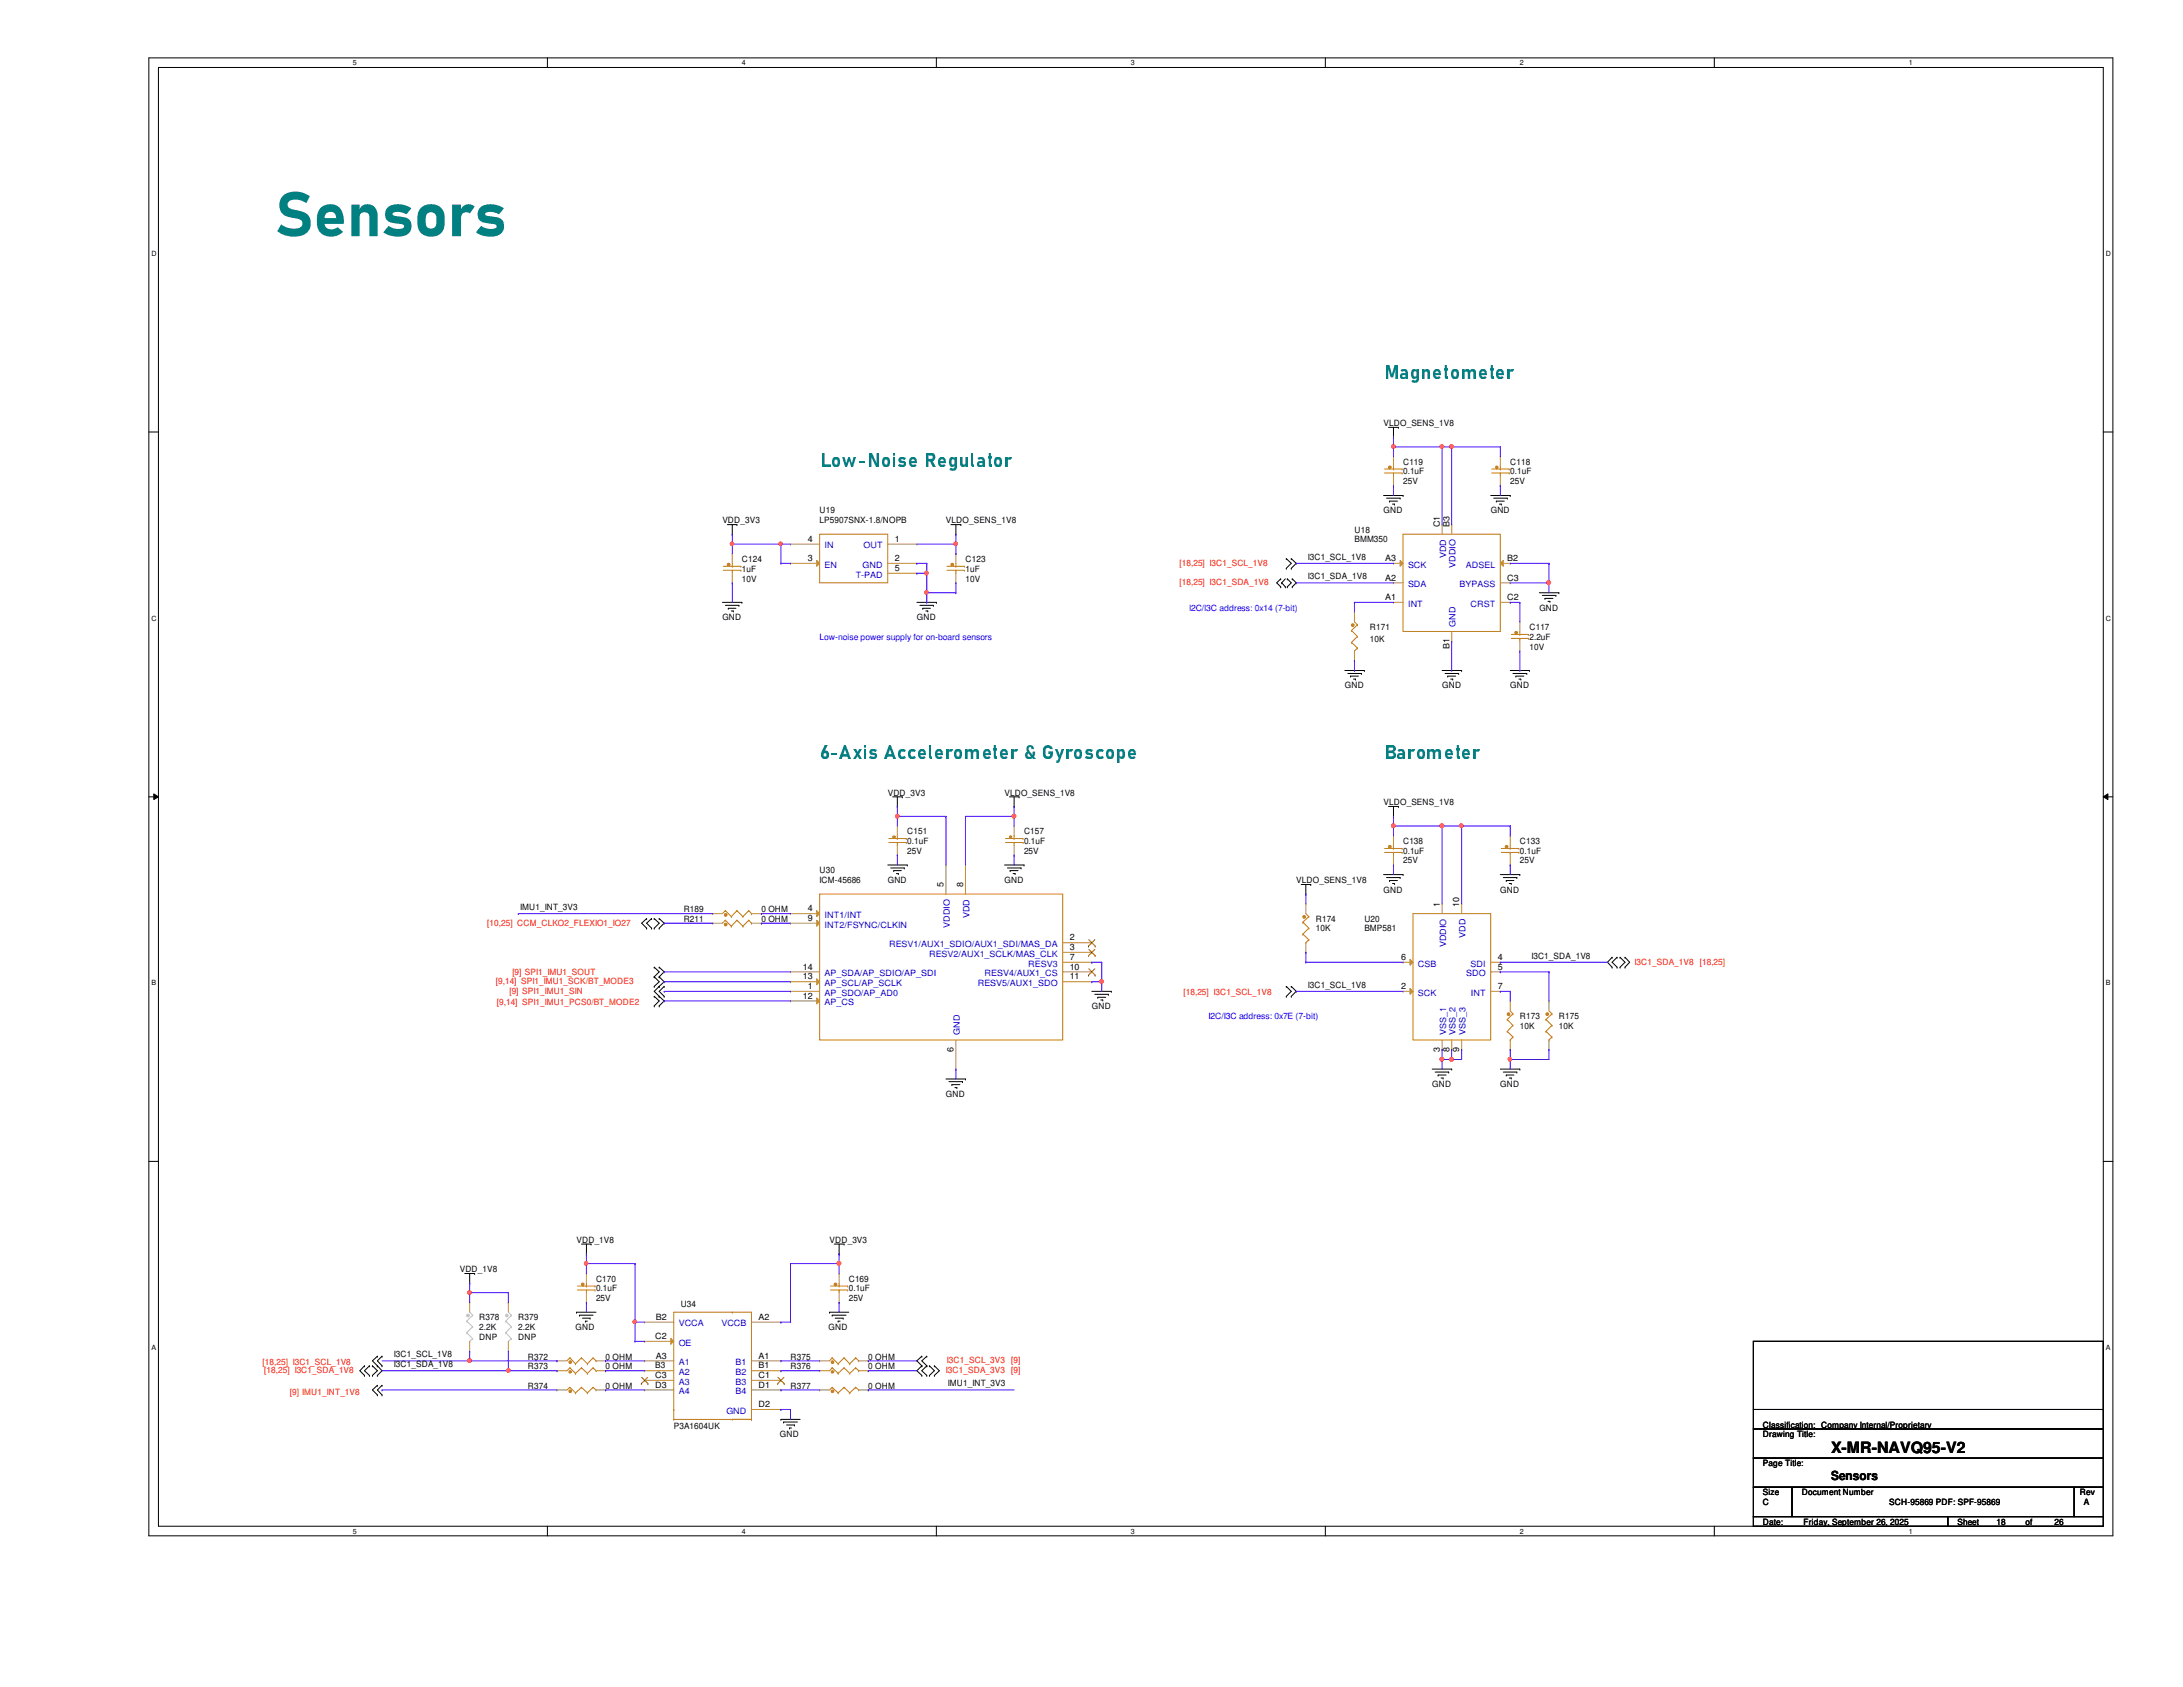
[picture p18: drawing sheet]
<svg xmlns="http://www.w3.org/2000/svg" width="279mm" height="216mm" viewBox="0 0 279 216" stroke-linecap="round" stroke-linejoin="round" font-family="sans-serif">
<defs><g id="words">
<text font-size="8" fill="#008080" x="35.2" y="30.2">Sensors</text>
<g font-size="2.6" fill="#008080">
<text x="177.1" y="48.6">Magnetometer</text>
<text x="104.9" y="59.8">Low-Noise Regulator</text>
<text x="104.9" y="97.1">6-Axis Accelerometer &amp; Gyroscope</text>
<text x="177.1" y="97.1">Barometer</text>
</g>
<text font-size="2" x="234.4" y="186">X-MR-NAVQ95-V2</text>
<text font-size="1.6" x="234.4" y="189.4">Sensors</text>
<g font-size="1.1">
<text x="177.1" y="54.5">VLDO_SENS_1V8</text>
<text x="179.6" y="59.5">C119</text>
<text x="193.3" y="59.5">C118</text>
<text x="104.9" y="65.7">U19</text>
<text x="177.1" y="65.7">GND</text>
<text x="179.6" y="60.7">0.1uF</text>
<text x="179.6" y="62">25V</text>
<text x="190.8" y="65.7">GND</text>
<text x="193.3" y="60.7">0.1uF</text>
<text x="193.3" y="62">25V</text>
<text x="92.5" y="66.9">VDD_3V3</text>
<text x="95" y="71.9">C124</text>
<text x="103.4" y="69.3">4</text>
<text x="103.4" y="71.8">3</text>
<text x="104.9" y="66.9">LP5907SNX-1.8/NOPB</text>
<text x="114.5" y="71.8">2</text>
<text x="114.5" y="69.3">1</text>
<text x="121.1" y="66.9">VLDO_SENS_1V8</text>
<text x="123.6" y="71.9">C123</text>
<text x="167.4" y="71.6">I3C1_SCL_1V8</text>
<text x="173.4" y="69.4">BMM350</text>
<text x="173.4" y="68.2">U18</text>
<text x="177.3" y="71.8">A3</text>
<text x="184.3" y="67.5" transform="rotate(-90 184.3 67.5)">C1</text>
<text x="185.5" y="67.5" transform="rotate(-90 185.5 67.5)">B3</text>
<text x="192.9" y="71.8">B2</text>
<text x="95" y="73.2">1uF</text>
<text x="95" y="74.4">10V</text>
<text x="114.5" y="73.1">5</text>
<text x="123.6" y="73.2">1uF</text>
<text x="123.6" y="74.4">10V</text>
<text x="167.4" y="74.1">I3C1_SDA_1V8</text>
<text x="177.3" y="74.3">A2</text>
<text x="177.3" y="76.8">A1</text>
<text x="192.9" y="74.3">C3</text>
<text x="192.9" y="76.8">C2</text>
<text x="92.5" y="79.4">GND</text>
<text x="117.3" y="79.4">GND</text>
<text x="175.3" y="80.6">R171</text>
<text x="175.3" y="82.1">10K</text>
<text x="185.5" y="83.1" transform="rotate(-90 185.5 83.1)">B1</text>
<text x="195.7" y="80.6">C117</text>
<text x="195.7" y="81.9">2.2uF</text>
<text x="195.7" y="83.1">10V</text>
<text x="197" y="78.1">GND</text>
<text x="172.1" y="88.1">GND</text>
<text x="184.6" y="88.1">GND</text>
<text x="193.3" y="88.1">GND</text>
<text x="113.6" y="101.8">VDD_3V3</text>
<text x="128.6" y="101.8">VLDO_SENS_1V8</text>
<text x="116.1" y="106.8">C151</text>
<text x="131.1" y="106.8">C157</text>
<text x="177.1" y="103">VLDO_SENS_1V8</text>
<text x="104.9" y="113">ICM-45686</text>
<text x="104.9" y="111.8">U30</text>
<text x="113.6" y="113">GND</text>
<text x="116.1" y="108">0.1uF</text>
<text x="116.1" y="109.3">25V</text>
<text x="120.8" y="113.5" transform="rotate(-90 120.8 113.5)">5</text>
<text x="123.3" y="113.5" transform="rotate(-90 123.3 113.5)">8</text>
<text x="128.6" y="113">GND</text>
<text x="131.1" y="108">0.1uF</text>
<text x="131.1" y="109.3">25V</text>
<text x="165.9" y="113">VLDO_SENS_1V8</text>
<text x="179.6" y="108">C138</text>
<text x="179.6" y="109.3">0.1uF</text>
<text x="179.6" y="110.5">25V</text>
<text x="194.5" y="108">C133</text>
<text x="194.5" y="109.3">0.1uF</text>
<text x="194.5" y="110.5">25V</text>
<text x="66.6" y="116.5">IMU1_INT_3V3</text>
<text x="87.5" y="116.7">R189</text>
<text x="87.5" y="118">R211</text>
<text x="97.5" y="116.7">0 OHM</text>
<text x="97.5" y="118">0 OHM</text>
<text x="103.4" y="116.6">4</text>
<text x="103.4" y="117.9">9</text>
<text x="168.4" y="118">R174</text>
<text x="168.4" y="119.2">10K</text>
<text x="174.6" y="118">U20</text>
<text x="174.6" y="119.2">BMP581</text>
<text x="177.1" y="114.3">GND</text>
<text x="184.3" y="116" transform="rotate(-90 184.3 116)">1</text>
<text x="186.8" y="116" transform="rotate(-90 186.8 116)">10</text>
<text x="192" y="114.3">GND</text>
<text x="102.7" y="125.3">13</text>
<text x="102.7" y="124.1">14</text>
<text x="136.9" y="120.4">2</text>
<text x="136.9" y="121.6">3</text>
<text x="136.9" y="122.9">7</text>
<text x="136.9" y="124.1">10</text>
<text x="136.9" y="125.3">11</text>
<text x="179.3" y="122.9">6</text>
<text x="191.7" y="122.9">4</text>
<text x="191.7" y="124.1">5</text>
<text x="196" y="122.7">I3C1_SDA_1V8</text>
<text x="102.7" y="127.8">12</text>
<text x="103.4" y="126.6">1</text>
<text x="139.7" y="129.2">GND</text>
<text x="167.4" y="126.4">I3C1_SCL_1V8</text>
<text x="179.3" y="126.6">2</text>
<text x="191.7" y="126.6">7</text>
<text x="194.5" y="130.4">R173</text>
<text x="194.5" y="131.7">10K</text>
<text x="199.5" y="130.4">R175</text>
<text x="199.5" y="131.7">10K</text>
<text x="122" y="134.6" transform="rotate(-90 122 134.6)">6</text>
<text x="184.3" y="134.6" transform="rotate(-90 184.3 134.6)">3</text>
<text x="185.5" y="134.6" transform="rotate(-90 185.5 134.6)">8</text>
<text x="186.8" y="134.6" transform="rotate(-90 186.8 134.6)">9</text>
<text x="121.1" y="140.4">GND</text>
<text x="183.3" y="139.1">GND</text>
<text x="192" y="139.1">GND</text>
<text x="73.8" y="159">VDD_1V8</text>
<text x="106.2" y="159">VDD_3V3</text>
<text x="58.8" y="162.8">VDD_1V8</text>
<text x="76.3" y="164">C170</text>
<text x="76.3" y="165.3">0.1uF</text>
<text x="76.3" y="166.5">25V</text>
<text x="87.1" y="167.3">U34</text>
<text x="108.6" y="164">C169</text>
<text x="108.6" y="165.3">0.1uF</text>
<text x="108.6" y="166.5">25V</text>
<text x="50.4" y="173.7">I3C1_SCL_1V8</text>
<text x="61.3" y="169">R378</text>
<text x="61.3" y="170.3">2.2K</text>
<text x="61.3" y="171.5">DNP</text>
<text x="66.3" y="169">R379</text>
<text x="66.3" y="170.3">2.2K</text>
<text x="66.3" y="171.5">DNP</text>
<text x="67.6" y="174">R372</text>
<text x="73.7" y="170.3">GND</text>
<text x="77.5" y="174">0 OHM</text>
<text x="83.9" y="171.4">C2</text>
<text x="83.9" y="173.9">A3</text>
<text x="83.9" y="168.9">B2</text>
<text x="97.1" y="173.9">A1</text>
<text x="97.1" y="168.9">A2</text>
<text x="101.2" y="174">R375</text>
<text x="106" y="170.3">GND</text>
<text x="111.1" y="174">0 OHM</text>
<text x="50.4" y="175">I3C1_SDA_1V8</text>
<text x="67.6" y="175.2">R373</text>
<text x="67.6" y="177.7">R374</text>
<text x="77.5" y="175.2">0 OHM</text>
<text x="77.5" y="177.7">0 OHM</text>
<text x="83.9" y="175.1">B3</text>
<text x="83.9" y="176.4">C3</text>
<text x="83.9" y="177.6">D3</text>
<text x="97.1" y="175.1">B1</text>
<text x="97.1" y="176.4">C1</text>
<text x="97.1" y="177.6">D1</text>
<text x="101.2" y="175.2">R376</text>
<text x="101.2" y="177.7">R377</text>
<text x="111.1" y="175.2">0 OHM</text>
<text x="111.1" y="177.7">0 OHM</text>
<text x="121.3" y="177.4">IMU1_INT_3V3</text>
<text x="86.2" y="182.9">P3A1604UK</text>
<text x="97.1" y="180.1">D2</text>
<text x="99.8" y="183.9">GND</text>
<text x="225.6" y="183.9">Drawing Title:</text>
<text x="225.6" y="182.7">Classification: Company Internal/Proprietary</text>
<text x="225.6" y="187.7">Page Title:</text>
<text x="225.6" y="191.4">Size</text>
<text x="230.6" y="191.4">Document Number</text>
<text x="266.2" y="191.4">Rev</text>
<text x="225.6" y="195.2">Date:</text>
<text x="225.6" y="192.7">C</text>
<text x="230.8" y="195.2">Friday, September 26, 2025</text>
<text x="241.8" y="192.7">SCH-95869 PDF: SPF-95869</text>
<text x="250.5" y="195.2">Sheet</text>
<text x="255.5" y="195.2">18</text>
<text x="259.2" y="195.2">of</text>
<text x="263" y="195.2">26</text>
<text x="266.7" y="192.7">A</text>
</g>
<g font-size="1.1" fill="#00c">
<text x="105.5" y="70.2">IN</text>
<text x="110.5" y="70.2">OUT</text>
<text x="185.1" y="71.5" transform="rotate(-90 185.1 71.5)">VDD</text>
<text x="105.5" y="72.6">EN</text>
<text x="109.5" y="73.9">T-PAD</text>
<text x="110.4" y="72.6">GND</text>
<text x="180.2" y="72.6">SCK</text>
<text x="180.2" y="75.1">SDA</text>
<text x="180.2" y="77.6">INT</text>
<text x="186.3" y="72.7" transform="rotate(-90 186.3 72.7)">VDDIO</text>
<text x="186.8" y="75.1">BYPASS</text>
<text x="187.6" y="72.6">ADSEL</text>
<text x="188.2" y="77.6">CRST</text>
<text x="186.3" y="80.2" transform="rotate(-90 186.3 80.2)">GND</text>
<text x="105.5" y="117.5">INT1/INT</text>
<text x="105.5" y="118.7">INT2/FSYNC/CLKIN</text>
<text x="121.6" y="118.7" transform="rotate(-90 121.6 118.7)">VDDIO</text>
<text x="124.1" y="117.5" transform="rotate(-90 124.1 117.5)">VDD</text>
<text x="105.5" y="124.9">AP_SDA/AP_SDIO/AP_SDI</text>
<text x="113.8" y="121.2">RESV1/AUX1_SDIO/AUX1_SDI/MAS_DA</text>
<text x="118.9" y="122.4">RESV2/AUX1_SCLK/MAS_CLK</text>
<text x="126" y="124.9">RESV4/AUX1_CS</text>
<text x="131.6" y="123.7">RESV3</text>
<text x="181.5" y="123.7">CSB</text>
<text x="185.1" y="121.2" transform="rotate(-90 185.1 121.2)">VDDIO</text>
<text x="187.6" y="120" transform="rotate(-90 187.6 120)">VDD</text>
<text x="187.7" y="124.9">SDO</text>
<text x="188.2" y="123.7">SDI</text>
<text x="105.5" y="127.4">AP_SDO/AP_AD0</text>
<text x="105.5" y="128.7">AP_CS</text>
<text x="105.5" y="126.2">AP_SCL/AP_SCLK</text>
<text x="125.1" y="126.2">RESV5/AUX1_SDO</text>
<text x="181.5" y="127.4">SCK</text>
<text x="188.3" y="127.4">INT</text>
<text x="122.9" y="132.5" transform="rotate(-90 122.9 132.5)">GND</text>
<text x="185.1" y="132.5" transform="rotate(-90 185.1 132.5)">VSS_1</text>
<text x="186.3" y="132.5" transform="rotate(-90 186.3 132.5)">VSS_2</text>
<text x="187.6" y="132.5" transform="rotate(-90 187.6 132.5)">VSS_3</text>
<text x="86.9" y="169.8">VCCA</text>
<text x="86.9" y="172.2">OE</text>
<text x="92.3" y="169.8">VCCB</text>
<text x="86.9" y="174.7">A1</text>
<text x="86.9" y="176">A2</text>
<text x="86.9" y="177.2">A3</text>
<text x="86.9" y="178.4">A4</text>
<text x="94.1" y="174.7">B1</text>
<text x="94.1" y="176">B2</text>
<text x="94.1" y="177.2">B3</text>
<text x="94.1" y="178.4">B4</text>
<text x="93" y="180.9">GND</text>
</g>
<g font-size="1.1" fill="#f00">
<text x="151" y="72.4">[18,25] I3C1_SCL_1V8</text>
<text x="151" y="74.9">[18,25] I3C1_SDA_1V8</text>
<text x="62.4" y="118.5">[10,25] CCM_CLKO2_FLEXIO1_IO27</text>
<text x="63.5" y="125.9">[9,14] SPI1_IMU1_SCK/BT_MODE3</text>
<text x="65.6" y="124.8">[9] SPI1_IMU1_SOUT</text>
<text x="209.2" y="123.4">I3C1_SDA_1V8 [18,25]</text>
<text x="63.6" y="128.6">[9,14] SPI1_IMU1_PCS0/BT_MODE2</text>
<text x="65.2" y="127.2">[9] SPI1_IMU1_SIN</text>
<text x="151.5" y="127.3">[18,25] I3C1_SCL_1V8</text>
<text x="33.6" y="174.7">[18,25] I3C1_SCL_1V8</text>
<text x="33.8" y="175.7">[18,25] I3C1_SDA_1V8</text>
<text x="37.1" y="178.5">[9] IMU1_INT_1V8</text>
<text x="121.1" y="175.7">I3C1_SDA_3V3 [9]</text>
<text x="121.2" y="174.5">I3C1_SCL_3V3 [9]</text>
</g>
<g font-size="1.1" fill="#00f">
<text x="104.9" y="81.9">Low-noise power supply for on-board sensors</text>
<text x="152.2" y="78.1">I2C/I3C address: 0x14 (7-bit)</text>
<text x="154.7" y="130.4">I2C/I3C address: 0x7E (7-bit)</text>
</g>
<g font-size=".9">
<text x="45.2" y="8.3">5</text>
<text x="95" y="8.3">4</text>
<text x="144.7" y="8.3">3</text>
<text x="194.5" y="8.3">2</text>
<text x="244.3" y="8.3">1</text>
<text x="19.4" y="32.8">D</text>
<text x="269.5" y="32.8">D</text>
<text x="19.4" y="79.4">C</text>
<text x="269.5" y="79.4">C</text>
<text x="19.4" y="126.1">B</text>
<text x="269.5" y="126.1">B</text>
<text x="19.4" y="172.8">A</text>
<text x="269.5" y="172.8">A</text>
<text x="45.2" y="196.3">5</text>
<text x="95" y="196.3">4</text>
<text x="144.7" y="196.3">3</text>
<text x="194.5" y="196.3">2</text>
<text x="244.3" y="196.3">1</text>
</g>
</g></defs>
<path d="M19.1 7.4h251.3v189.2h-251.3zM20.3 8.6h248.9v186.7h-248.9z" fill="none" stroke="#000" stroke-width=".13"/>
<g fill="#fff">
<path d="M45.2 7.5h.5v1.1h-.5z"/>
<path d="M45.2 195.5h.5v1h-.5z"/>
</g>
<path d="M70.1 7.4v1.2M70.1 195.3v1.3" fill="none" stroke="#000" stroke-width=".13"/>
<g fill="#fff">
<path d="M95 7.5h.5v1.1h-.5z"/>
<path d="M95 195.5h.5v1h-.5z"/>
</g>
<path d="M119.8 7.4v1.2M119.8 195.3v1.3" fill="none" stroke="#000" stroke-width=".13"/>
<g fill="#fff">
<path d="M144.7 7.5h.5v1.1h-.5z"/>
<path d="M144.7 195.5h.5v1h-.5z"/>
</g>
<path d="M169.6 7.4v1.2M169.6 195.3v1.3" fill="none" stroke="#000" stroke-width=".13"/>
<g fill="#fff">
<path d="M194.5 7.5h.5v1.1h-.5z"/>
<path d="M194.5 195.5h.5v1h-.5z"/>
</g>
<path d="M219.4 7.4v1.2M219.4 195.3v1.3" fill="none" stroke="#000" stroke-width=".13"/>
<g fill="#fff">
<path d="M244.3 7.5h.5v1.1h-.5z"/>
<path d="M244.3 195.5h.5v1h-.5z"/>
<path d="M19.4 32h.6v1h-.6z"/>
<path d="M269.5 32h.7v1h-.7z"/>
<path d="M19.4 78.6h.6v1h-.6z"/>
<path d="M269.5 78.6h.7v1h-.7z"/>
</g>
<path d="M19.1 55.3h1.2M269.2 55.3h1.2" fill="none" stroke="#000" stroke-width=".13"/>
<g fill="#fff">
<path d="M19.4 125.3h.6v1h-.6z"/>
<path d="M269.5 125.3h.6v1h-.6z"/>
</g>
<path d="M19.1 102h1.2M19.7 101.6l.6 .4-.6 .3zM269.2 102l.6-.4v.7zM269.2 102h1.2" fill="none" stroke="#000" stroke-width=".13"/>
<path d="M19.7 101.6l.6 .4-.6 .3zM269.2 102l.6-.4v.7z" fill="#000"/>
<g fill="#fff">
<path d="M19.4 172h.5v1h-.5z"/>
<path d="M269.5 172h.6v1h-.6z"/>
</g>
<g fill="none" stroke="#000" stroke-width=".13">
<path d="M177.7 54.7h1.3M178.4 55.9h.1M178.4 54.7v1.2M179 54.7h.1M92.5 77.1h2.5M92.8 77.5h1.8M93.1 67.1h1.2M93.2 77.9h.1M93.2 77.9h1M93.6 78.2h.3M93.7 68.4h.1M93.7 67.1v1.3"/>
<path d="M93.9 78.2h.1M94.3 67.1h.1M94.6 77.5h.1M95 77.1h.1M117.3 77.1h2.5M117.7 77.5h1.8M118.1 77.9h.1M118.1 77.9h1M118.5 78.2h.2M118.7 78.2h.1M119.5 77.5h.1M119.8 77.1h.1"/>
<path d="M121.7 67.1h1.3M122.3 68.4h.1M122.3 67.1v1.3M123 67.1h.1M163.9 74.1h.1M163.9 75.1h.1M163.9 74.1l-.5 .5 .5 .5M164 74.6h.1M164 74.6l.5 .5M164.5 75.1h.1M164.5 74.1l-.5 .5M164.6 71.5h.1"/>
<path d="M164.6 72.7h.1M164.6 71.5l.7 .6-.7 .6M164.8 75.1h.1M164.8 74.1h.1M164.8 74.1l.5 .5-.5 .5M165.3 72.7h.1M165.3 71.5h.1M165.3 71.5l.6 .6-.6 .6M165.4 75.1h.1M165.4 74.1h.1M165.4 74.1l.5 .5-.5 .5M177.1 63.4h2.5"/>
<path d="M177.5 63.8h1.7M177.8 64.1h.1M177.8 64.1h1.1M178.2 64.5h.3M178.5 64.5h.1M179.2 63.8h.1M179.6 63.4h.1M190.8 63.4h2.5M191.2 63.8h1.7M191.5 64.1h.1M191.5 64.1h1M191.9 64.5h.3"/>
<path d="M192.2 64.5h.1M192.9 63.8h.1M193.3 63.4h.1M197 75.9h2.5M197.4 76.2h1.7M197.7 76.6h.1M197.7 76.6h1.1M198.1 77h.3M198.4 77h.1M199.1 76.2h.1M199.5 75.9h.1M172.1 85.8h2.5"/>
<path d="M172.5 86.2h1.7M172.8 86.5h.1M172.8 86.5h1.1M173.2 86.9h.3M173.5 86.9h.1M174.2 86.2h.1M174.6 85.8h.1M184.6 85.8h2.5M185 86.2h1.7M185.3 86.5h.1M185.3 86.5h1M185.7 86.9h.2"/>
<path d="M185.9 86.9h.1M186.7 86.2h.1M187.1 85.8h.1M193.3 85.8h2.4M193.6 86.2h1.8M194 86.5h.1M194 86.5h1M194.4 86.9h.2M194.6 86.9h.1M195.4 86.2h.1M195.7 85.8h.1M82.8 117.6h.1"/>
<path d="M82.8 118.8h.1M82.8 117.6l-.7 .6 .7 .6M83.4 118.8h.1M83.4 117.6h.1M83.4 117.6l-.6 .6 .6 .6M83.7 118.8h.1M83.7 117.6h.1M83.7 117.6l.7 .6-.7 .6M84.4 117.6h.1M84.4 118.8h.1M84.4 117.6l.6 .6-.6 .6M113.6 110.7h2.5"/>
<path d="M114 111.1h1.7M114.3 102h1.2M114.4 111.4h.1M114.4 111.4h1M114.7 111.8h.3M114.9 103.2h.1M114.9 102v1.2M115 111.8h.1M115.5 102h.1M115.7 111.1h.1M116.1 110.7h.1M128.6 110.7h2.5"/>
<path d="M128.9 111.1h1.8M129.2 102h1.2M129.3 111.4h.1M129.3 111.4h1M129.7 111.8h.2M129.8 103.2h.1M129.8 102v1.2M129.9 111.8h.1M130.4 102h.1M130.7 111.1h.1M131.1 110.7h.1M166.5 113.2h1.3"/>
<path d="M167.1 114.4h.1M167.1 113.2v1.2M167.8 113.2h.1M177.1 111.9h2.5M177.5 112.3h1.7M177.7 103.2h1.3M177.8 112.7h.1M177.8 112.7h1.1M178.2 113.1h.3M178.4 104.5h.1M178.4 103.2v1.3M178.5 113.1h.1"/>
<path d="M179 103.2h.1M179.2 112.3h.1M179.6 111.9h.1M192 111.9h2.5M192.4 112.3h1.7M192.8 112.7h.1M192.8 112.7h1M193.2 113.1h.2M193.4 113.1h.1M194.1 112.3h.1M194.5 111.9h.1M83.7 123.8h.1"/>
<path d="M83.7 125h.1M83.7 126.2h.1M83.7 127.5h.1M83.7 128.7h.1M83.7 123.8l.7 .6-.7 .6M83.7 125l.7 .6-.7 .6M83.7 127.5l.7 .6-.7 .6M84.4 125h.1M84.4 123.8h.1M84.4 126.2h.1M84.4 127.5h.1M84.4 128.7h.1"/>
<path d="M84.4 123.8l.6 .6-.6 .6M84.4 125l.6 .6-.6 .6M84.4 126.2l-.7 .7 .7 .6M84.4 127.5l.6 .6-.6 .6M85 126.2h.1M85 127.5h.1M85 126.2l-.6 .7 .6 .6M121.1 138.1h2.5M121.5 138.4h1.7M121.8 138.8h.1M121.8 138.8h1.1M122.2 139.2h.3"/>
<path d="M122.5 139.2h.1M123.2 138.4h.1M123.6 138.1h.1M139.7 126.9h2.5M140.1 127.3h1.8M140.5 127.6h.1M140.5 127.6h1M140.9 128h.2M141.1 128h.1M141.9 127.3h.1M142.2 126.9h.1M164.6 126.2h.1"/>
<path d="M164.6 127.5h.1M164.6 126.2l.7 .7-.7 .6M165.3 127.5h.1M165.3 126.2h.1M165.3 126.2l.6 .7-.6 .6M183.3 136.8h2.5M183.7 137.2h1.7M184.1 137.6h.1M184.1 137.6h1M184.4 138h.3M184.7 138h.1M185.4 137.2h.1"/>
<path d="M185.8 136.8h.1M192 136.8h2.5M192.4 137.2h1.7M192.8 137.6h.1M192.8 137.6h1M193.2 138h.2M193.4 138h.1M194.1 137.2h.1M194.5 136.8h.1M206.3 122.5h.1M206.3 123.8h.1M206.3 122.5l-.6 .6 .6 .7"/>
<path d="M207 123.8h.1M207 122.5h.1M207 122.5l-.7 .6 .7 .7M207.3 123.8h.1M207.3 122.5h.1M207.3 122.5l.7 .6-.7 .7M208 122.5h.1M208 123.8h.1M208 122.5l.6 .6-.6 .7M19.1 148.6h1.2M74.4 159.2h1.2M75.1 159.2v1.3"/>
<path d="M75.6 159.2h.1M106.8 159.2h1.2M107.4 159.2v1.3M108 159.2h.1M269.2 148.6h1.2M46.7 174.8h.1M46.7 176h.1M46.7 174.8l-.6 .6 .6 .6M47.3 176h.1M47.3 174.8h.1M47.3 174.8l-.6 .6 .6 .6M47.7 176h.1"/>
<path d="M47.7 174.8h.1M47.7 174.8l.6 .6-.6 .6M48.3 173.6h.1M48.3 174.8h.1M48.3 176h.1M48.3 177.3h.1M48.3 178.5h.1M48.3 173.6l-.6 .6 .6 .6M48.3 174.8l.6 .6-.6 .6M48.3 177.3l-.6 .6 .6 .6M48.9 173.6h.1M48.9 174.8h.1"/>
<path d="M48.9 177.3h.1M48.9 178.5h.1M48.9 173.6l-.6 .6 .6 .6M48.9 177.3l-.6 .6 .6 .6M59.5 163h1.2M60.1 164.2h.1M60.1 163v1.2M60.7 163h.1M73.8 167.9h.1M73.8 167.9h2.5M74.2 168.3h.1M74.2 168.3h1.7"/>
<path d="M74.5 168.7h1M74.9 169.1h.1M74.9 169.1h.3M75.1 160.5h.1M75.5 168.7h.1M106.2 167.9h.1M106.2 167.9h2.4M106.5 168.3h.1M106.5 168.3h1.8M106.9 168.7h1M107.3 169.1h.1M107.3 169.1h.2"/>
<path d="M107.4 160.5h.1M107.9 168.7h.1M118 174.8h.1M118 173.6h.1M118 176h.1M118 174.8l-.7 .6 .7 .6M118 173.6l-.7 .6 .7 .6M118.6 173.6h.1M118.6 174.8h.1M118.6 176h.1M118.6 173.6l-.6 .6 .6 .6M118.6 174.8l-.6 .6 .6 .6"/>
<path d="M119 174.8h.1M119 176h.1M119 174.8l.6 .6-.6 .6M119.6 176h.1M119.6 174.8h.1M119.6 174.8l.6 .6-.6 .6M224.4 171.7h44.8v11.2h-44.8zM99.9 181.7h.1M99.9 181.7h2.5M100.3 182h.1M100.3 182h1.8M100.7 182.4h1"/>
<path d="M101 182.8h.1M101 182.8h.3M101.7 182.4h.1M224.4 182.9h44.8v3.7h-44.8zM224.4 186.6h44.8v3.7h-44.8zM224.4 190.3h5v3.8h-5zM224.4 194.1h24.9v1.2h-24.9zM224.4 180.4h44.8M229.4 190.3h36.1v3.8h-36.1zM249.3 194.1h19.9v1.2h-19.9zM265.5 190.3h3.7v3.8h-3.7zM269.2 180.4h.1"/>
</g>
<path d="M104.9 114.4h31.1v18.7h-31.1z" fill="none" stroke="#cc8006" stroke-width=".13"/>
<path d="M101.2 126.9h.1M101.2 126.9h3.7" fill="none" stroke="#a84" stroke-width=".13"/>
<path d="M104.5 116.5l.4 .4-.4 .4z" fill="#a84"/>
<path d="M101.2 116.9h.1M101.2 116.9h3.7M104.5 116.5l.4 .4-.4 .4z" fill="none" stroke="#a84" stroke-width=".13"/>
<path d="M104.5 117.8l.4 .4-.4 .3z" fill="#a84"/>
<path d="M101.2 118.2h.1M101.2 118.2h3.7M104.5 117.8l.4 .4-.4 .3z" fill="none" stroke="#a84" stroke-width=".13"/>
<path d="M104.5 127.7l.4 .4-.4 .4z" fill="#a84"/>
<path d="M101.2 128.1h.1M101.2 128.1h3.7M104.5 127.7l.4 .4-.4 .4z" fill="none" stroke="#a84" stroke-width=".13"/>
<path d="M104.5 125.3l.4 .3-.4 .4z" fill="#a84"/>
<g fill="none" stroke="#a84" stroke-width=".13">
<path d="M121.1 110.7h.1M121.1 110.7v3.7M123.6 110.7h.1M123.6 110.7v3.7M101.2 125.6h.1M101.2 124.4h.1M101.2 125.6h3.7M101.2 124.4h3.7M104.5 125.3l.4 .3-.4 .4zM122.3 136.8h.1M122.3 133.1v3.7M136 125.6h3.7"/>
<path d="M136 124.4h3.7M136 120.6h3.7M136 121.9h3.7M136 123.1h3.7M139.7 120.6h.1M139.7 121.9h.1M139.7 123.1h.1M139.7 124.4h.1M139.7 125.6h.1"/>
</g>
<path d="M139.3 121.1h.1M139.3 122.3h.1M139.3 124.8h.1M139.4 120.3l.8 .8M139.4 121.5l.8 .8M139.4 124l.8 .8M140.1 120.3l-.8 .8M140.1 121.5l-.8 .8M140.1 124l-.8 .8M140.2 121.1h.1M140.2 122.3h.1M140.2 124.8h.1" fill="none" stroke="#804000" stroke-width=".13"/>
<path d="M106.5 175h.1M106.5 175l-.3 .4M106.5 175l.8 .8M107.3 175.8h.1M108 175h.1M108 175l-.7 .8M108 175l.8 .8M108.8 175.8h.1M109.5 175h.1M109.5 175l-.7 .8M109.5 175l.4 .4M109.9 175.4h.1" fill="none" stroke="#cc8006" stroke-width=".13"/>
<path d="M106.4 175.5h.3v.2h-.3z" fill-rule="evenodd" fill="#cc8006"/>
<path d="M128.7 107.8h2.2M128.7 107.3h2.2M129.8 107.8h.1M129.8 107.8v.4M130.9 107.8h.1M130.9 107.3h.1M106.4 175.5h.3v.2h-.3z" fill="none" stroke="#cc8006" stroke-width=".13"/>
<path d="M104.9 175.4h.1M104.9 175.4h1.3M109.9 175.4h1.2M111.1 175.4h.1" fill="none" stroke="#a84" stroke-width=".13"/>
<path d="M129.2 107h.2v.2h-.2z" fill-rule="evenodd" fill="#cc8006"/>
<path d="M190.9 60.5h2.3M190.9 60h2.3M192 60.5h.1M192 60.5v.4M193.2 60.5h.1M193.2 60h.1M129.2 107h.2v.2h-.2zM129.8 107.3h.1M129.8 107v.3" fill="none" stroke="#cc8006" stroke-width=".13"/>
<path d="M129.8 105.7h.1M129.8 109.4h.1M129.8 105.7v1.3M129.8 108.2v1.2" fill="none" stroke="#a84" stroke-width=".13"/>
<path d="M191.5 59.7h.2v.2h-.2z" fill-rule="evenodd" fill="#cc8006"/>
<path d="M191.5 59.7h.2v.2h-.2zM192 59.6v.4M192 60h.1M73.9 165.1h2.3M73.9 164.6h2.3M75.1 165.1h.1M75.1 165.1v.3M76.2 165.1h.1M76.2 164.6h.1" fill="none" stroke="#cc8006" stroke-width=".13"/>
<path d="M192 58.4h.1M192 58.4v1.2M192 62.1h.1M192 60.9v1.2" fill="none" stroke="#a84" stroke-width=".13"/>
<path d="M74.5 164.2h.2v.3h-.2z" fill-rule="evenodd" fill="#cc8006"/>
<g fill="none" stroke="#cc8006" stroke-width=".13">
<path d="M92.8 116.5h.1M92.8 116.5l-.3 .4M92.8 116.5l.8 .8M93.6 117.3h.1M94.3 116.5h.1M94.3 116.5l-.7 .8M94.3 116.5l.8 .8M95.1 117.3h.1M95.8 116.5h.1M95.8 116.5l-.7 .8M95.8 116.5l.4 .4M96.2 116.9h.1"/>
<path d="M74.5 164.2h.2v.3h-.2zM75.1 164.6h.1M75.1 164.2v.4"/>
</g>
<path d="M75.1 163h.1M75.1 166.7h.1M75.1 163v1.2M75.1 165.4v1.3" fill="none" stroke="#a84" stroke-width=".13"/>
<path d="M92.7 117h.3v.2h-.3z" fill-rule="evenodd" fill="#cc8006"/>
<g fill="none" stroke="#cc8006" stroke-width=".13">
<path d="M92.7 117h.3v.2h-.3zM197.9 130.5h.1M197.9 132h.1M197.9 130.5l.7 .7M197.9 132l.7 .7M198.2 133.1h.1M198.2 129.4l.4 .4M198.6 129.8h.1M198.6 131.2h.1M198.6 132.7h.1M198.6 129.8l-.7 .7M198.6 131.2l-.7 .8"/>
<path d="M198.6 132.7l-.4 .4"/>
</g>
<path d="M91.2 116.9h.1M91.2 116.9h1.3M96.2 116.9h1.3M97.5 116.9h.1" fill="none" stroke="#a84" stroke-width=".13"/>
<path d="M197.9 129.7h.3v.2h-.3z" fill-rule="evenodd" fill="#cc8006"/>
<g fill="none" stroke="#cc8006" stroke-width=".13">
<path d="M166.8 118h.1M166.8 119.5h.1M166.8 118l.7 .8M166.8 119.5l.7 .8M167.1 116.9l.4 .4M167.5 117.3h.1M167.5 118.8h.1M167.5 117.3l-.7 .7M167.5 118.8l-.7 .7M167.1 120.6h.1M167.5 120.3h.1M167.5 120.3l-.4 .3"/>
<path d="M197.9 129.7h.3v.2h-.3z"/>
</g>
<path d="M198.2 128.1h.1M198.2 134.3h.1M198.2 128.1v1.3M198.2 133.1v1.2" fill="none" stroke="#a84" stroke-width=".13"/>
<path d="M166.8 117.2h.2v.3h-.2z" fill-rule="evenodd" fill="#cc8006"/>
<g fill="none" stroke="#cc8006" stroke-width=".13">
<path d="M166.8 117.2h.2v.3h-.2zM106.5 177.5h.1M106.5 177.5l-.3 .4M106.5 177.5l.8 .8M107.3 178.3h.1M108 177.5h.1M108 177.5l-.7 .8M108 177.5l.8 .8M108.8 178.3h.1M109.5 177.5h.1M109.5 177.5l-.7 .8M109.5 177.5l.4 .4"/>
<path d="M109.9 177.9h.1"/>
</g>
<path d="M167.1 115.7h.1M167.1 115.7v1.2M167.1 121.9h.1M167.1 120.6v1.3" fill="none" stroke="#a84" stroke-width=".13"/>
<path d="M106.4 177.9h.3v.3h-.3z" fill-rule="evenodd" fill="#cc8006"/>
<path d="M106.3 165.1h2.2M106.3 164.6h2.2M106.4 177.9h.3v.3h-.3zM107.4 165.1h.1M107.4 165.1v.3M108.5 165.1h.1M108.5 164.6h.1" fill="none" stroke="#cc8006" stroke-width=".13"/>
<path d="M104.9 177.9h.1M104.9 177.9h1.3M109.9 177.9h1.2M111.1 177.9h.1" fill="none" stroke="#a84" stroke-width=".13"/>
<path d="M106.8 164.2h.3v.3h-.3z" fill-rule="evenodd" fill="#cc8006"/>
<path d="M121.2 73h2.2M121.2 72.5h2.2M122.3 73h.1M122.3 73v.4M123.4 73h.1M123.4 72.5h.1M106.8 164.2h.3v.3h-.3zM107.4 164.6h.1M107.4 164.2v.4" fill="none" stroke="#cc8006" stroke-width=".13"/>
<path d="M107.4 163h.1M107.4 166.7h.1M107.4 163v1.2M107.4 165.4v1.3" fill="none" stroke="#a84" stroke-width=".13"/>
<path d="M121.7 72.1h.3v.3h-.3z" fill-rule="evenodd" fill="#cc8006"/>
<path d="M121.7 72.1h.3v.3h-.3zM122.3 72.5h.1M122.3 72.1v.4M177.2 109.1h2.3M177.2 108.6h2.3M178.4 109.1h.1M178.4 109.1v.3M179.5 109.1h.1M179.5 108.6h.1" fill="none" stroke="#cc8006" stroke-width=".13"/>
<path d="M122.3 70.9h.1M122.3 74.6h.1M122.3 70.9v1.2M122.3 73.4v1.2" fill="none" stroke="#a84" stroke-width=".13"/>
<path d="M177.8 108.2h.2v.3h-.2z" fill-rule="evenodd" fill="#cc8006"/>
<path d="M177.8 108.2h.2v.3h-.2zM178.4 108.6h.1M178.4 108.2v.4M180.8 116.9h10v16.2h-10z" fill="none" stroke="#cc8006" stroke-width=".13"/>
<path d="M178.4 107h.1M178.4 110.7h.1M178.4 107v1.2M178.4 109.4v1.3M184.6 134.3h.1M184.6 133.1v1.2" fill="none" stroke="#a84" stroke-width=".13"/>
<path d="M180.5 122.8l.3 .3-.3 .4z" fill="#a84"/>
<path d="M179.6 123.1h.1M179.6 123.1h1.2M180.5 122.8l.3 .3-.3 .4zM190.8 123.1h1.2M192 123.1h.1" fill="none" stroke="#a84" stroke-width=".13"/>
<path d="M180.5 126.5l.3 .4-.3 .4z" fill="#a84"/>
<g fill="none" stroke="#a84" stroke-width=".13">
<path d="M184.6 115.7h.1M184.6 115.7v1.2M187.1 115.7h.1M187.1 115.7v1.2M179.6 126.9h.1M179.6 126.9h1.2M180.5 126.5l.3 .4-.3 .4zM185.8 134.3h.1M185.8 133.1v1.2M187.1 134.3h.1M187.1 133.1v1.2M190.8 126.9h1.2"/>
<path d="M190.8 124.4h1.2M192 124.4h.1M192 126.9h.1"/>
</g>
<path d="M72.9 173.8h.1M72.9 173.8l-.3 .4M72.9 173.8l.8 .7M73.7 174.5h.1M74.4 173.8h.1M74.4 173.8l-.7 .7M74.4 173.8l.8 .7M75.2 174.5h.1M75.9 173.8h.1M75.9 173.8l-.7 .7M75.9 173.8l.4 .4M76.3 174.2h.1" fill="none" stroke="#cc8006" stroke-width=".13"/>
<path d="M72.9 174.2h.2v.2h-.2z" fill-rule="evenodd" fill="#cc8006"/>
<path d="M104.9 68.4h8.7v6.2h-8.7zM72.9 174.2h.2v.2h-.2z" fill="none" stroke="#cc8006" stroke-width=".13"/>
<path d="M101.2 69.6h.1M101.2 69.6h3.7M113.6 72.1h3.7M117.3 72.1h.1M71.3 174.2h.1M71.3 174.2h1.3M76.3 174.2h1.2M77.5 174.2h.1" fill="none" stroke="#a84" stroke-width=".13"/>
<path d="M104.5 71.7l.4 .4-.4 .4z" fill="#a84"/>
<path d="M101.2 72.1h.1M101.2 72.1h3.7M104.5 71.7l.4 .4-.4 .4zM113.6 69.6h3.7M113.6 73.4h3.7M117.3 69.6h.1M117.3 73.4h.1" fill="none" stroke="#a84" stroke-width=".13"/>
<path d="M179.6 68.4h12.4v12.4h-12.4z" fill="none" stroke="#cc8006" stroke-width=".13"/>
<path d="M179.2 71.7l.4 .4-.4 .4z" fill="#a84"/>
<path d="M178.4 72.1h.1M178.4 74.6h.1M178.4 77.1h.1M178.4 72.1h1.2M178.4 74.6h1.2M178.4 77.1h1.2M179.2 71.7l.4 .4-.4 .4zM192 74.6h1.3M192 77.1h1.3M193.3 74.6h.1M193.3 77.1h.1" fill="none" stroke="#a84" stroke-width=".13"/>
<path d="M192.4 71.7v.8l-.4-.4z" fill="#a84"/>
<path d="M184.6 67.1h.1M184.6 67.1v1.3M185.8 67.1h.1M185.8 67.1v1.3M192 72.1h1.3M192.4 71.7v.8l-.4-.4zM193.3 72.1h.1M185.8 82.1h.1M185.8 80.8v1.3" fill="none" stroke="#a84" stroke-width=".13"/>
<path d="M92.6 73h2.2M92.6 72.5h2.2M93.7 73h.1M93.7 73v.4M94.8 73h.1M94.8 72.5h.1" fill="none" stroke="#cc8006" stroke-width=".13"/>
<path d="M93.1 72.1h.3v.3h-.3z" fill-rule="evenodd" fill="#cc8006"/>
<path d="M93.1 72.1h.3v.3h-.3zM93.7 72.5h.1M93.7 72.1v.4M192.2 109.1h2.2M192.2 108.6h2.2M193.3 109.1h.1M193.3 109.1v.3M194.4 109.1h.1M194.4 108.6h.1" fill="none" stroke="#cc8006" stroke-width=".13"/>
<path d="M93.7 70.9h.1M93.7 74.6h.1M93.7 70.9v1.2M93.7 73.4v1.2" fill="none" stroke="#a84" stroke-width=".13"/>
<path d="M192.7 108.2h.2v.3h-.2z" fill-rule="evenodd" fill="#cc8006"/>
<g fill="none" stroke="#cc8006" stroke-width=".13">
<path d="M192.7 108.2h.2v.3h-.2zM193.3 108.6h.1M193.3 108.2v.4M93.7 167.9h.1M96.2 167.9h.1M96.2 167.9h-10v13.8M96.2 167.9v13.8M86.2 180.4h.1M86.2 181.7h.1M86.2 181.7h10M93.7 181.7h.1M96.2 181.7h.1"/>
<path d="M96.2 180.4h.1"/>
</g>
<g fill="none" stroke="#a84" stroke-width=".13">
<path d="M193.3 107h.1M193.3 110.7h.1M193.3 107v1.2M193.3 109.4v1.3M82.5 174.2h.1M82.5 175.4h.1M82.5 176.7h.1M82.5 177.9h.1M82.5 169.2h.1M82.5 174.2h3.7M82.5 175.4h3.7M82.5 176.7h3.7"/>
<path d="M82.5 177.9h3.7M82.5 169.2h3.7M96.2 174.2h3.7M96.2 175.4h3.7M96.2 176.7h3.7M96.2 177.9h3.7M96.2 169.2h3.7M99.9 174.2h.1M99.9 175.4h.1M99.9 176.7h.1M99.9 177.9h.1M99.9 169.2h.1"/>
</g>
<path d="M82.1 177.1h.1M82.1 176.3l.8 .8M82.9 176.3l-.8 .8M82.9 177.1h.1M99.5 177.1h.1M99.6 176.3l.8 .8M100.3 176.3l-.8 .8M100.4 177.1h.1" fill="none" stroke="#804000" stroke-width=".13"/>
<path d="M85.9 171.3l.3 .4-.3 .3z" fill="#a84"/>
<path d="M82.5 171.7h.1M82.5 171.7h3.7M85.9 171.3l.3 .4-.3 .3zM96.2 180.4h3.7M99.9 180.4h.1" fill="none" stroke="#a84" stroke-width=".13"/>
<path d="M72.9 175h.1M72.9 175l-.3 .4M72.9 175l.8 .8M73.7 175.8h.1M74.4 175h.1M74.4 175l-.7 .8M74.4 175l.8 .8M75.2 175.8h.1M75.9 175h.1M75.9 175l-.7 .8M75.9 175l.4 .4M76.3 175.4h.1" fill="none" stroke="#cc8006" stroke-width=".13"/>
<path d="M72.9 175.5h.2v.2h-.2z" fill-rule="evenodd" fill="#cc8006"/>
<path d="M193.4 81.7h2.2M193.4 81.2h2.2M194.5 81.7h.1M194.5 81.7v.4M195.6 81.7h.1M195.6 81.2h.1M72.9 175.5h.2v.2h-.2z" fill="none" stroke="#cc8006" stroke-width=".13"/>
<path d="M71.3 175.4h.1M71.3 175.4h1.3M76.3 175.4h1.2M77.5 175.4h.1" fill="none" stroke="#a84" stroke-width=".13"/>
<path d="M193.9 80.9h.3v.2h-.3z" fill-rule="evenodd" fill="#cc8006"/>
<g fill="none" stroke="#cc8006" stroke-width=".13">
<path d="M193.9 80.9h.3v.2h-.3zM194.5 81.2h.1M194.5 80.8v.4M72.9 177.5h.1M72.9 177.5l-.3 .4M72.9 177.5l.8 .8M73.7 178.3h.1M74.4 177.5h.1M74.4 177.5l-.7 .8M74.4 177.5l.8 .8M75.2 178.3h.1M75.9 177.5h.1"/>
<path d="M75.9 177.5l-.7 .8M75.9 177.5l.4 .4M76.3 177.9h.1"/>
</g>
<path d="M194.5 79.6h.1M194.5 79.6v1.2M194.5 83.3h.1M194.5 82.1v1.2" fill="none" stroke="#a84" stroke-width=".13"/>
<path d="M72.9 177.9h.2v.3h-.2z" fill-rule="evenodd" fill="#cc8006"/>
<path d="M72.9 177.9h.2v.3h-.2z" fill="none" stroke="#cc8006" stroke-width=".13"/>
<path d="M71.3 177.9h.1M71.3 177.9h1.3M76.3 177.9h1.2M77.5 177.9h.1" fill="none" stroke="#a84" stroke-width=".13"/>
<path d="M59.7 169.1h.1M59.7 170.6h.1M59.7 169.1l.8 .7M59.7 170.6l.8 .7M60.1 171.7h.1M60.1 167.9l.4 .4M60.5 168.3h.1M60.5 169.8h.1M60.5 171.3h.1M60.5 168.3l-.8 .8M60.5 169.8l-.8 .8M60.5 171.3l-.4 .4" fill="none" stroke="#c0c0c0" stroke-width=".13"/>
<path d="M59.8 168.2h.2v.3h-.2z" fill-rule="evenodd" fill="#c0c0c0"/>
<path d="M59.8 168.2h.2v.3h-.2z" fill="none" stroke="#c0c0c0" stroke-width=".13"/>
<path d="M60.1 166.7h.1M60.1 172.9h.1M60.1 166.7v1.2M60.1 171.7v1.2" fill="none" stroke="#a84" stroke-width=".13"/>
<path d="M113.7 107.8h2.3M113.7 107.3h2.3M114.9 107.8h.1M114.9 107.8v.4M116 107.8h.1M116 107.3h.1" fill="none" stroke="#cc8006" stroke-width=".13"/>
<path d="M114.3 107h.2v.2h-.2z" fill-rule="evenodd" fill="#cc8006"/>
<g fill="none" stroke="#cc8006" stroke-width=".13">
<path d="M92.8 117.8h.1M92.8 117.8l-.3 .4M92.8 117.8l.8 .7M93.6 118.5h.1M94.3 117.8h.1M94.3 117.8l-.7 .7M94.3 117.8l.8 .7M95.1 118.5h.1M95.8 117.8h.1M95.8 117.8l-.7 .7M95.8 117.8l.4 .4M96.2 118.2h.1"/>
<path d="M114.3 107h.2v.2h-.2zM114.9 107.3h.1M114.9 107v.3"/>
</g>
<path d="M114.9 105.7h.1M114.9 109.4h.1M114.9 105.7v1.3M114.9 108.2v1.2" fill="none" stroke="#a84" stroke-width=".13"/>
<path d="M92.7 118.2h.3v.2h-.3z" fill-rule="evenodd" fill="#cc8006"/>
<path d="M177.2 60.5h2.3M177.2 60h2.3M178.4 60.5h.1M178.4 60.5v.4M179.5 60.5h.1M179.5 60h.1M92.7 118.2h.3v.2h-.3z" fill="none" stroke="#cc8006" stroke-width=".13"/>
<path d="M91.2 118.2h.1M91.2 118.2h1.3M96.2 118.2h1.3M97.5 118.2h.1" fill="none" stroke="#a84" stroke-width=".13"/>
<path d="M177.8 59.7h.2v.2h-.2z" fill-rule="evenodd" fill="#cc8006"/>
<path d="M177.8 59.7h.2v.2h-.2zM178.4 59.6v.4M178.4 60h.1" fill="none" stroke="#cc8006" stroke-width=".13"/>
<path d="M178.4 58.4h.1M178.4 58.4v1.2M178.4 62.1h.1M178.4 60.9v1.2" fill="none" stroke="#a84" stroke-width=".13"/>
<path d="M64.7 169.1h.1M64.7 170.6h.1M64.7 169.1l.7 .7M64.7 170.6l.7 .7M65.1 171.7h.1M65.1 167.9l.3 .4M65.4 168.3h.1M65.4 169.8h.1M65.4 171.3h.1M65.4 168.3l-.7 .8M65.4 169.8l-.7 .8M65.4 171.3l-.3 .4" fill="none" stroke="#c0c0c0" stroke-width=".13"/>
<path d="M64.8 168.2h.2v.3h-.2z" fill-rule="evenodd" fill="#c0c0c0"/>
<path d="M64.8 168.2h.2v.3h-.2z" fill="none" stroke="#c0c0c0" stroke-width=".13"/>
<path d="M65.1 166.7h.1M65.1 172.9h.1M65.1 166.7v1.2M65.1 171.7v1.2" fill="none" stroke="#a84" stroke-width=".13"/>
<path d="M106.5 173.8h.1M106.5 173.8l-.3 .4M106.5 173.8l.8 .7M107.3 174.5h.1M108 173.8h.1M108 173.8l-.7 .7M108 173.8l.8 .7M108.8 174.5h.1M109.5 173.8h.1M109.5 173.8l-.7 .7M109.5 173.8l.4 .4M109.9 174.2h.1" fill="none" stroke="#cc8006" stroke-width=".13"/>
<path d="M106.4 174.2h.3v.2h-.3z" fill-rule="evenodd" fill="#cc8006"/>
<g fill="none" stroke="#cc8006" stroke-width=".13">
<path d="M192.9 130.5h.1M192.9 132h.1M192.9 130.5l.7 .7M192.9 132l.7 .7M193.3 133.1h.1M193.3 129.4l.3 .4M193.6 129.8h.1M193.6 131.2h.1M193.6 132.7h.1M193.6 129.8l-.7 .7M193.6 131.2l-.7 .8M193.6 132.7l-.3 .4"/>
<path d="M106.4 174.2h.3v.2h-.3z"/>
</g>
<path d="M104.9 174.2h.1M104.9 174.2h1.3M109.9 174.2h1.2M111.1 174.2h.1" fill="none" stroke="#a84" stroke-width=".13"/>
<path d="M193 129.7h.2v.2h-.2z" fill-rule="evenodd" fill="#cc8006"/>
<g fill="none" stroke="#cc8006" stroke-width=".13">
<path d="M173.4 79.6l.3 .4M173.7 80h.1M173.7 80l-.7 .7M173 80.7h.1M173 82.2h.1M173 80.7l.7 .7M173 82.2l.7 .7M173.4 83.3h.1M173.7 81.4h.1M173.7 82.9h.1M173.7 81.4l-.7 .8M173.7 82.9l-.3 .4"/>
<path d="M193 129.7h.2v.2h-.2z"/>
</g>
<path d="M193.3 128.1h.1M193.3 134.3h.1M193.3 128.1v1.3M193.3 133.1v1.2" fill="none" stroke="#a84" stroke-width=".13"/>
<path d="M173 79.9h.3v.2h-.3z" fill-rule="evenodd" fill="#cc8006"/>
<path d="M173 79.9h.3v.2h-.3z" fill="none" stroke="#cc8006" stroke-width=".13"/>
<path d="M173.4 78.3h.1M173.4 78.3v1.3M173.4 84.5h.1M173.4 83.3v1.2" fill="none" stroke="#a84" stroke-width=".13"/>
<path d="M185.8 57.2h.1M185.8 57.2h6.2M114.9 104.5h.1M114.9 104.5v1.2M129.8 103.2h.1M129.8 103.2v1.3" fill="none" stroke="#4200ff" stroke-width=".13"/>
<path d="M114.7 104.3h.3l.1 .1-.1 .2-.1 .1-.2-.1z" fill-rule="evenodd" fill="#f00"/>
<path d="M114.7 104.3h.3l.1 .1-.1 .2-.1 .1-.2-.1z" fill="none" stroke="#f00" stroke-width=".13"/>
<g fill="none" stroke="#4200ff" stroke-width=".13">
<path d="M165.9 72.1h.1M165.9 74.6h.1M165.9 72.1h12.5M165.9 74.6h12.5M173.4 77.1h.1M173.4 77.1h5M173.4 77.1v1.2M193.3 77.1h.1M193.3 72.1h4.9M193.3 74.6h4.9M193.3 77.1h1.2M194.5 77.1h.1"/>
<path d="M194.5 77.1v2.5M198.2 72.1h.1M198.2 74.6h.1M173.4 85.8h.1M173.4 84.5v1.3M185.8 85.8h.1M185.8 82.1v3.7M114.9 104.5h.1M114.9 109.4h.1M114.9 104.5h6.2M114.9 109.4v1.3M121.1 104.5h.1"/>
<path d="M121.1 104.5v6.2M123.6 104.5h.1M123.6 104.5v6.2M129.8 104.5h.1M129.8 109.4h.1M129.8 104.5v1.2M129.8 109.4v1.3M85 124.4h.1M85 125.6h.1M85 124.4h16.2M85 125.6h16.2M139.7 123.1h.1"/>
<path d="M139.7 125.6h.1M139.7 123.1h1.3M139.7 125.6h1.3M141 123.1h.1M141 125.6h.1M141 123.1v3.8"/>
</g>
<path d="M140.8 125.4h.3l.1 .2-.1 .1-.1 .1-.2-.1z" fill-rule="evenodd" fill="#f00"/>
<path d="M140.8 125.4h.3l.1 .2-.1 .1-.1 .1-.2-.1z" fill="none" stroke="#f00" stroke-width=".13"/>
<g fill="none" stroke="#4200ff" stroke-width=".13">
<path d="M167.1 114.4h.1M167.1 114.4v1.3M187.1 105.7h.1M187.1 105.7v10M193.3 110.7h.1M193.3 110.7v1.2M85 126.9h.1M85 128.1h.1M85 126.9h16.2M85 128.1h16.2M122.3 136.8h.1M122.3 136.8v1.3"/>
<path d="M165.9 126.9h.1M165.9 126.9h13.7M167.1 123.1h.1M167.1 123.1h12.5M184.6 134.3h.1M184.6 135.6h.1M184.6 134.3v1.3M185.8 134.3h.1M185.8 134.3v1.3h-1.2M187.1 134.3h.1M187.1 134.3v1.3M192 123.1h.1"/>
<path d="M192 124.4h.1M192 126.9h.1M192 126.9h1.3M192 123.1h13.7M192 124.4h6.2M193.3 126.9h.1M193.3 134.3h.1M193.3 126.9v1.2M193.3 134.3v1.3M198.2 124.4h.1M198.2 134.3h.1M198.2 124.4v3.7"/>
<path d="M198.2 134.3v1.3"/>
</g>
<path d="M185.6 135.4h.3l.1 .2-.1 .1-.1 .1-.2-.1z" fill-rule="evenodd" fill="#f00"/>
<path d="M185.6 135.4h.3l.1 .2-.1 .1-.1 .1-.2-.1z" fill="none" stroke="#f00" stroke-width=".13"/>
<path d="M184.4 135.4h.3l.1 .2-.1 .1-.2 .1-.1-.1z" fill-rule="evenodd" fill="#f00"/>
<path d="M184.4 135.4h.3l.1 .2-.1 .1-.2 .1-.1-.1z" fill="none" stroke="#f00" stroke-width=".13"/>
<path d="M93.7 68.4h.1M93.7 69.6h.1M93.7 68.4v2.5M93.7 69.6h6.2M184.6 135.6h.1M184.6 135.6v1.2M193.3 135.6h.1M193.3 135.6h4.9" fill="none" stroke="#4200ff" stroke-width=".13"/>
<path d="M99.8 69.4h.2l.1 .2-.1 .1-.1 .1-.1-.1z" fill-rule="evenodd" fill="#f00"/>
<path d="M99.8 69.4h.2l.1 .2-.1 .1-.1 .1-.1-.1z" fill="none" stroke="#f00" stroke-width=".13"/>
<path d="M93.5 69.4h.3l.1 .2-.1 .1-.1 .1-.2-.1z" fill-rule="evenodd" fill="#f00"/>
<path d="M93.5 69.4h.3l.1 .2-.1 .1-.1 .1-.2-.1z" fill="none" stroke="#f00" stroke-width=".13"/>
<path d="M99.9 69.6h.1M99.9 69.6h1.3M99.9 69.6v2.5M117.3 69.6h5M122.3 69.6h.1" fill="none" stroke="#4200ff" stroke-width=".13"/>
<path d="M122.1 69.4h.4l.1 .2-.1 .1-.2 .1-.2-.1z" fill-rule="evenodd" fill="#f00"/>
<path d="M122.1 69.4h.4l.1 .2-.1 .1-.2 .1-.2-.1z" fill="none" stroke="#f00" stroke-width=".13"/>
<g fill="none" stroke="#4200ff" stroke-width=".13">
<path d="M93.7 74.6h.1M93.7 74.6v2.5M99.9 72.1h.1M99.9 72.1h1.3M117.3 72.1h.1M117.3 73.4h.1M117.3 72.1h1.3M117.3 73.4h1.3v2.5M118.6 75.9h.1M122.3 74.6h.1M122.3 74.6v1.3M97.5 118.2h.1"/>
<path d="M97.5 118.2h3.7"/>
</g>
<path d="M118.4 73.2h.3l.1 .1-.1 .2-.1 .1-.2-.1z" fill-rule="evenodd" fill="#f00"/>
<path d="M118.4 73.2h.3l.1 .1-.1 .2-.1 .1-.2-.1z" fill="none" stroke="#f00" stroke-width=".13"/>
<path d="M185.8 57.2h.1M185.8 57.2v9.9M118.6 72.1h.1M118.6 72.1v1.3M122.3 69.6h.1M122.3 68.4v1.2M192 62.1h.1M192 62.1v1.3M114.9 103.2h.1M114.9 103.2v1.3" fill="none" stroke="#4200ff" stroke-width=".13"/>
<path d="M185.6 57h.3l.1 .1-.1 .2-.1 .1-.2-.1z" fill-rule="evenodd" fill="#f00"/>
<path d="M185.6 57h.3l.1 .1-.1 .2-.1 .1-.2-.1z" fill="none" stroke="#f00" stroke-width=".13"/>
<path d="M198.2 72.1h.1M198.2 72.1v2.5M178.4 105.7h6.2M184.6 105.7h.1" fill="none" stroke="#4200ff" stroke-width=".13"/>
<path d="M178.2 105.5h.3l.1 .2-.1 .1-.2 .1-.1-.1z" fill-rule="evenodd" fill="#f00"/>
<path d="M178.2 105.5h.3l.1 .2-.1 .1-.2 .1-.1-.1z" fill="none" stroke="#f00" stroke-width=".13"/>
<path d="M178.4 57.2h.1M178.4 57.2v1.2M178.4 57.2h6.2M184.6 57.2h.1M184.6 57.2v9.9M178.4 62.1h.1M178.4 62.1v1.3M167.1 121.9h.1M167.1 121.9v1.2M185.8 135.6h.1M185.8 135.6h1.3" fill="none" stroke="#4200ff" stroke-width=".13"/>
<path d="M184.4 57h.3l.1 .1-.1 .2-.2 .1-.1-.1z" fill-rule="evenodd" fill="#f00"/>
<path d="M184.4 57h.3l.1 .1-.1 .2-.2 .1-.1-.1z" fill="none" stroke="#f00" stroke-width=".13"/>
<path d="M178.4 55.9h.1M178.4 55.9v1.3" fill="none" stroke="#4200ff" stroke-width=".13"/>
<path d="M178.2 57h.3l.1 .1-.1 .2-.2 .1-.1-.1z" fill-rule="evenodd" fill="#f00"/>
<path d="M178.2 57h.3l.1 .1-.1 .2-.2 .1-.1-.1z" fill="none" stroke="#f00" stroke-width=".13"/>
<path d="M192 57.2h.1M192 57.2v1.2M178.4 110.7h.1M178.4 110.7v1.2M184.6 105.7h.1M184.6 105.7v10" fill="none" stroke="#4200ff" stroke-width=".13"/>
<path d="M184.4 105.5h.3l.1 .2-.1 .1-.2 .1-.1-.1z" fill-rule="evenodd" fill="#f00"/>
<path d="M184.4 105.5h.3l.1 .2-.1 .1-.2 .1-.1-.1z" fill="none" stroke="#f00" stroke-width=".13"/>
<path d="M122.3 70.9h.1M122.3 69.6v1.3M123.6 104.5h.1M123.6 104.5h6.2M178.4 104.5h.1M178.4 104.5v1.2M193.3 105.7h.1M193.3 105.7v1.3" fill="none" stroke="#4200ff" stroke-width=".13"/>
<path d="M129.6 104.3h.3l.1 .1-.1 .2-.1 .1-.2-.1z" fill-rule="evenodd" fill="#f00"/>
<path d="M129.6 104.3h.3l.1 .1-.1 .2-.1 .1-.2-.1z" fill="none" stroke="#f00" stroke-width=".13"/>
<path d="M118.6 77.1h.1M122.3 75.9h.1M122.3 75.9h-3.7v1.2" fill="none" stroke="#4200ff" stroke-width=".13"/>
<path d="M118.4 75.7h.3l.1 .1-.1 .2h-.1h-.2z" fill-rule="evenodd" fill="#f00"/>
<path d="M118.4 75.7h.3l.1 .1-.1 .2h-.1h-.2z" fill="none" stroke="#f00" stroke-width=".13"/>
<path d="M193.3 135.6h.1M193.3 135.6v1.2" fill="none" stroke="#4200ff" stroke-width=".13"/>
<path d="M193.1 135.4h.3l.1 .2-.1 .1-.1 .1-.2-.1z" fill-rule="evenodd" fill="#f00"/>
<path d="M193.1 135.4h.3l.1 .2-.1 .1-.1 .1-.2-.1z" fill="none" stroke="#f00" stroke-width=".13"/>
<path d="M198.2 74.6h.1M198.2 74.6v1.3M194.5 85.8h.1M194.5 83.3v2.5" fill="none" stroke="#4200ff" stroke-width=".13"/>
<path d="M198.1 74.4h.3l.1 .1-.1 .2-.2 .1-.1-.1z" fill-rule="evenodd" fill="#f00"/>
<path d="M198.1 74.4h.3l.1 .1-.1 .2-.2 .1-.1-.1z" fill="none" stroke="#f00" stroke-width=".13"/>
<g fill="none" stroke="#4200ff" stroke-width=".13">
<path d="M184.6 57.2h1.2M185.8 57.2h.1M66.3 116.9h.1M66.3 116.9h24.9M85 118.2h.1M85 118.2h6.2M97.5 116.9h.1M97.5 116.9h3.7M178.4 105.7h.1M178.4 105.7v1.3M184.6 105.7h8.7M187.1 105.7h.1"/>
<path d="M193.3 105.7h.1"/>
</g>
<path d="M186.9 105.5h.3v.2v.1l-.2 .1-.1-.1z" fill-rule="evenodd" fill="#f00"/>
<path d="M186.9 105.5h.3v.2v.1l-.2 .1-.1-.1z" fill="none" stroke="#f00" stroke-width=".13"/>
<path d="M75.1 160.5h.1M75.1 161.7h.1M75.1 160.5v2.5M75.1 161.7h6.2M107.4 160.5h.1M107.4 160.5v1.2" fill="none" stroke="#4200ff" stroke-width=".13"/>
<path d="M74.9 161.5h.3v.2v.1l-.2 .1-.1-.1z" fill-rule="evenodd" fill="#f00"/>
<path d="M74.9 161.5h.3v.2v.1l-.2 .1-.1-.1z" fill="none" stroke="#f00" stroke-width=".13"/>
<path d="M81.3 161.7h.1M81.3 161.7v7.5" fill="none" stroke="#4200ff" stroke-width=".13"/>
<path d="M81.1 169h.3v.2v.1l-.2 .1-.1-.1z" fill-rule="evenodd" fill="#f00"/>
<path d="M81.1 169h.3v.2v.1l-.2 .1-.1-.1z" fill="none" stroke="#f00" stroke-width=".13"/>
<path d="M101.2 161.7h.1M101.2 161.7v7.5M101.2 161.7h6.2M107.4 161.7h.1M107.4 161.7v1.3" fill="none" stroke="#4200ff" stroke-width=".13"/>
<path d="M107.2 161.5h.3l.1 .2-.1 .1-.1 .1-.2-.1z" fill-rule="evenodd" fill="#f00"/>
<path d="M107.2 161.5h.3l.1 .2-.1 .1-.1 .1-.2-.1z" fill="none" stroke="#f00" stroke-width=".13"/>
<g fill="none" stroke="#4200ff" stroke-width=".13">
<path d="M48.9 177.9h.1M48.9 174.2h11.2M48.9 175.4h16.2M48.9 177.9h22.4M60.1 174.2h.1M60.1 164.2h.1M60.1 164.2v1.2M65.1 175.4h.1M75.1 166.7h.1M75.1 166.7v1.2M77.5 177.9h.1M77.5 175.4h.1"/>
<path d="M77.5 174.2h.1M77.5 174.2h5M77.5 175.4h5M77.5 177.9h5M81.3 169.2h.1M81.3 171.7h.1M81.3 169.2v2.5M81.3 169.2h1.2M81.3 171.7h1.2M99.9 169.2h.1M99.9 174.2h.1M99.9 175.4h.1"/>
<path d="M99.9 177.9h.1M99.9 169.2h1.3M99.9 174.2h5M99.9 175.4h5M99.9 177.9h5M107.4 166.7h.1M107.4 166.7v1.2M111.1 177.9h.1M111.1 175.4h.1M111.1 174.2h.1M111.1 174.2h6.2M111.1 175.4h6.2"/>
<path d="M111.1 177.9h18.7M99.9 180.4h.1M99.9 180.4h1.3M101.2 180.4h.1M101.2 180.4v1.3"/>
</g>
<path d="M59.9 165.3h.3l.1 .1-.1 .2h-.1h-.2z" fill-rule="evenodd" fill="#f00"/>
<path d="M59.9 165.3h.3l.1 .1-.1 .2h-.1h-.2z" fill="none" stroke="#f00" stroke-width=".13"/>
<path d="M60.1 165.4h.1M60.1 174.2h.1M60.1 165.4h5M60.1 165.4v1.3M60.1 172.9v1.3M65.1 165.4h.1M65.1 165.4v1.3" fill="none" stroke="#4200ff" stroke-width=".13"/>
<path d="M59.9 174h.3l.1 .1-.1 .2-.1 .1-.2-.1z" fill-rule="evenodd" fill="#f00"/>
<path d="M59.9 174h.3l.1 .1-.1 .2-.1 .1-.2-.1z" fill="none" stroke="#f00" stroke-width=".13"/>
<path d="M60.1 174.2h11.2M65.1 175.4h.1M65.1 172.9v2.5M71.3 174.2h.1" fill="none" stroke="#4200ff" stroke-width=".13"/>
<path d="M64.9 175.2h.3l.1 .2-.1 .1-.1 .1-.2-.1z" fill-rule="evenodd" fill="#f00"/>
<path d="M64.9 175.2h.3l.1 .2-.1 .1-.1 .1-.2-.1z" fill="none" stroke="#f00" stroke-width=".13"/>
<path d="M65.1 175.4h6.2M71.3 175.4h.1" fill="none" stroke="#4200ff" stroke-width=".13"/>
<path d="M114.7 104.3h.3l.1 .1-.1 .2-.1 .1-.2-.1z" fill-rule="evenodd" fill="#f00"/>
<path d="M114.7 104.3h.3l.1 .1-.1 .2-.1 .1-.2-.1z" fill="none" stroke="#f00" stroke-width=".13"/>
<path d="M140.8 125.4h.3l.1 .2-.1 .1-.1 .1-.2-.1z" fill-rule="evenodd" fill="#f00"/>
<path d="M140.8 125.4h.3l.1 .2-.1 .1-.1 .1-.2-.1z" fill="none" stroke="#f00" stroke-width=".13"/>
<path d="M185.6 135.4h.3l.1 .2-.1 .1-.1 .1-.2-.1z" fill-rule="evenodd" fill="#f00"/>
<path d="M185.6 135.4h.3l.1 .2-.1 .1-.1 .1-.2-.1z" fill="none" stroke="#f00" stroke-width=".13"/>
<path d="M184.4 135.4h.3l.1 .2-.1 .1-.2 .1-.1-.1z" fill-rule="evenodd" fill="#f00"/>
<path d="M184.4 135.4h.3l.1 .2-.1 .1-.2 .1-.1-.1z" fill="none" stroke="#f00" stroke-width=".13"/>
<path d="M99.8 69.4h.2l.1 .2-.1 .1-.1 .1-.1-.1z" fill-rule="evenodd" fill="#f00"/>
<path d="M99.8 69.4h.2l.1 .2-.1 .1-.1 .1-.1-.1z" fill="none" stroke="#f00" stroke-width=".13"/>
<path d="M93.5 69.4h.3l.1 .2-.1 .1-.1 .1-.2-.1z" fill-rule="evenodd" fill="#f00"/>
<path d="M93.5 69.4h.3l.1 .2-.1 .1-.1 .1-.2-.1z" fill="none" stroke="#f00" stroke-width=".13"/>
<path d="M122.1 69.4h.4l.1 .2-.1 .1-.2 .1-.2-.1z" fill-rule="evenodd" fill="#f00"/>
<path d="M122.1 69.4h.4l.1 .2-.1 .1-.2 .1-.2-.1z" fill="none" stroke="#f00" stroke-width=".13"/>
<path d="M118.4 73.2h.3l.1 .1-.1 .2-.1 .1-.2-.1z" fill-rule="evenodd" fill="#f00"/>
<path d="M118.4 73.2h.3l.1 .1-.1 .2-.1 .1-.2-.1z" fill="none" stroke="#f00" stroke-width=".13"/>
<path d="M185.6 57h.3l.1 .1-.1 .2-.1 .1-.2-.1z" fill-rule="evenodd" fill="#f00"/>
<path d="M185.6 57h.3l.1 .1-.1 .2-.1 .1-.2-.1z" fill="none" stroke="#f00" stroke-width=".13"/>
<path d="M178.2 105.5h.3l.1 .2-.1 .1-.2 .1-.1-.1z" fill-rule="evenodd" fill="#f00"/>
<path d="M178.2 105.5h.3l.1 .2-.1 .1-.2 .1-.1-.1z" fill="none" stroke="#f00" stroke-width=".13"/>
<path d="M184.4 57h.3l.1 .1-.1 .2-.2 .1-.1-.1z" fill-rule="evenodd" fill="#f00"/>
<path d="M184.4 57h.3l.1 .1-.1 .2-.2 .1-.1-.1z" fill="none" stroke="#f00" stroke-width=".13"/>
<path d="M178.2 57h.3l.1 .1-.1 .2-.2 .1-.1-.1z" fill-rule="evenodd" fill="#f00"/>
<path d="M178.2 57h.3l.1 .1-.1 .2-.2 .1-.1-.1z" fill="none" stroke="#f00" stroke-width=".13"/>
<path d="M184.4 105.5h.3l.1 .2-.1 .1-.2 .1-.1-.1z" fill-rule="evenodd" fill="#f00"/>
<path d="M184.4 105.5h.3l.1 .2-.1 .1-.2 .1-.1-.1z" fill="none" stroke="#f00" stroke-width=".13"/>
<path d="M129.6 104.3h.3l.1 .1-.1 .2-.1 .1-.2-.1z" fill-rule="evenodd" fill="#f00"/>
<path d="M129.6 104.3h.3l.1 .1-.1 .2-.1 .1-.2-.1z" fill="none" stroke="#f00" stroke-width=".13"/>
<path d="M118.4 75.7h.3l.1 .1-.1 .2h-.1h-.2z" fill-rule="evenodd" fill="#f00"/>
<path d="M118.4 75.7h.3l.1 .1-.1 .2h-.1h-.2z" fill="none" stroke="#f00" stroke-width=".13"/>
<path d="M193.1 135.4h.3l.1 .2-.1 .1-.1 .1-.2-.1z" fill-rule="evenodd" fill="#f00"/>
<path d="M193.1 135.4h.3l.1 .2-.1 .1-.1 .1-.2-.1z" fill="none" stroke="#f00" stroke-width=".13"/>
<path d="M198.1 74.4h.3l.1 .1-.1 .2-.2 .1-.1-.1z" fill-rule="evenodd" fill="#f00"/>
<path d="M198.1 74.4h.3l.1 .1-.1 .2-.2 .1-.1-.1z" fill="none" stroke="#f00" stroke-width=".13"/>
<path d="M186.9 105.5h.3v.2v.1l-.2 .1-.1-.1z" fill-rule="evenodd" fill="#f00"/>
<path d="M186.9 105.5h.3v.2v.1l-.2 .1-.1-.1z" fill="none" stroke="#f00" stroke-width=".13"/>
<path d="M74.9 161.5h.3v.2v.1l-.2 .1-.1-.1z" fill-rule="evenodd" fill="#f00"/>
<path d="M74.9 161.5h.3v.2v.1l-.2 .1-.1-.1z" fill="none" stroke="#f00" stroke-width=".13"/>
<path d="M81.1 169h.3v.2v.1l-.2 .1-.1-.1z" fill-rule="evenodd" fill="#f00"/>
<path d="M81.1 169h.3v.2v.1l-.2 .1-.1-.1z" fill="none" stroke="#f00" stroke-width=".13"/>
<path d="M107.2 161.5h.3l.1 .2-.1 .1-.1 .1-.2-.1z" fill-rule="evenodd" fill="#f00"/>
<path d="M107.2 161.5h.3l.1 .2-.1 .1-.1 .1-.2-.1z" fill="none" stroke="#f00" stroke-width=".13"/>
<path d="M59.9 165.3h.3l.1 .1-.1 .2h-.1h-.2z" fill-rule="evenodd" fill="#f00"/>
<path d="M59.9 165.3h.3l.1 .1-.1 .2h-.1h-.2z" fill="none" stroke="#f00" stroke-width=".13"/>
<path d="M59.9 174h.3l.1 .1-.1 .2-.1 .1-.2-.1z" fill-rule="evenodd" fill="#f00"/>
<path d="M59.9 174h.3l.1 .1-.1 .2-.1 .1-.2-.1z" fill="none" stroke="#f00" stroke-width=".13"/>
<path d="M64.9 175.2h.3l.1 .2-.1 .1-.1 .1-.2-.1z" fill-rule="evenodd" fill="#f00"/>
<path d="M64.9 175.2h.3l.1 .2-.1 .1-.1 .1-.2-.1z" fill="none" stroke="#f00" stroke-width=".13"/>
<use href="#words"/>
</svg>
